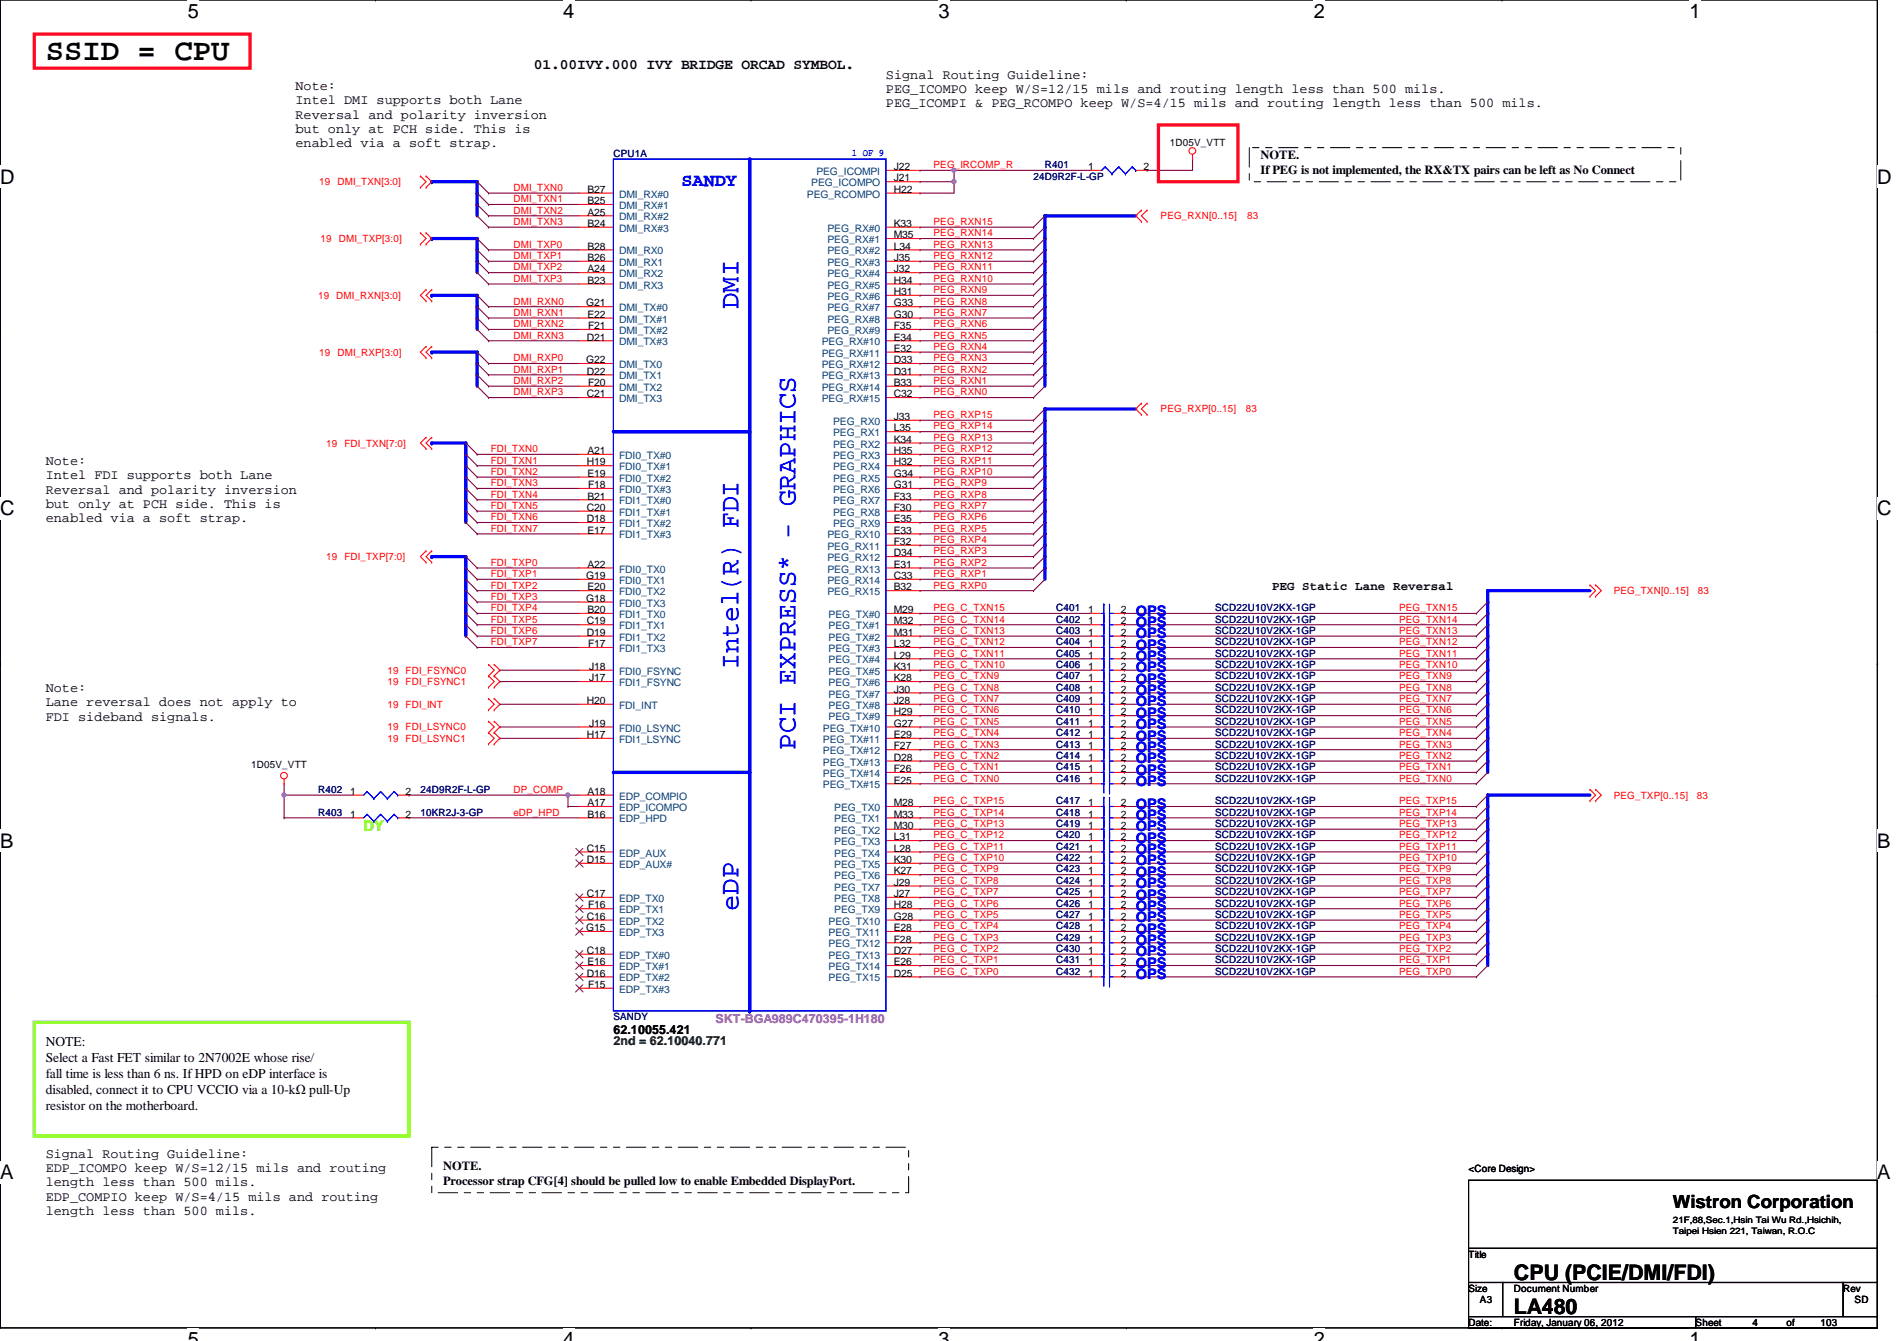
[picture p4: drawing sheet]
<svg xmlns="http://www.w3.org/2000/svg" width="297mm" height="210mm" viewBox="0 0 297 210" stroke-linecap="round" stroke-linejoin="round" font-family="sans-serif">
<defs><g id="words">
<text font-size="4.8" x="7.2" y="9.4">SSID = CPU</text>
<g font-size="4.2" fill="#00f">
<text x="115.7" y="48.3" transform="rotate(-90 115.7 48.3)">DMI</text>
<text x="115.7" y="104.7" transform="rotate(-90 115.7 104.7)">Intel(R) FDI</text>
<text x="124.5" y="117.3" transform="rotate(-90 124.5 117.3)">PCI EXPRESS* - GRAPHICS</text>
<text x="115.7" y="142.6" transform="rotate(-90 115.7 142.6)">eDP</text>
</g>
<g font-size="3.3">
<text x="237.1" y="200.3">CPU (PCIE/DMI/FDI)</text>
<text x="237.1" y="205.7">LA480</text>
</g>
<g font-size="3.1">
<text x="29.4" y="2.8">5</text>
<text x="88.2" y="2.8">4</text>
<text x="147" y="2.8">3</text>
<text x="205.7" y="2.8">2</text>
<text x="264.5" y="2.8">1</text>
<text x="0" y="28.7">D</text>
<text x="294" y="28.7">D</text>
<text x="0" y="80.7">C</text>
<text x="294" y="80.7">C</text>
<text x="0" y="132.7">B</text>
<text x="294" y="132.7">B</text>
<text x="0" y="184.6">A</text>
<text x="294" y="184.6">A</text>
<text x="29.4" y="210.7">5</text>
<text x="88.2" y="210.7">4</text>
<text x="147" y="210.7">3</text>
<text x="205.7" y="210.7">2</text>
<text x="264.5" y="210.7">1</text>
</g>
<text font-size="2.8" fill="#00f" x="106.7" y="29">SANDY</text>
<text font-size="2.8" x="262" y="189.1">Wistron Corporation</text>
<text font-size="2.3" x="83.6" y="10.8">01.00IVY.000 IVY BRIDGE ORCAD SYMBOL.</text>
<g font-size="2.3" fill="#00f">
<text x="177.8" y="99.9">OPS</text>
<text x="177.8" y="98.1">OPS</text>
<text x="177.8" y="96.4">OPS</text>
<text x="177.8" y="101.7">OPS</text>
<text x="177.8" y="105.2">OPS</text>
<text x="177.8" y="103.5">OPS</text>
<text x="177.8" y="107">OPS</text>
<text x="177.8" y="108.8">OPS</text>
<text x="177.8" y="112.4">OPS</text>
<text x="177.8" y="110.6">OPS</text>
<text x="177.8" y="119.5">OPS</text>
<text x="177.8" y="114.1">OPS</text>
<text x="177.8" y="115.9">OPS</text>
<text x="177.8" y="117.7">OPS</text>
<text x="177.8" y="123">OPS</text>
<text x="177.8" y="121.2">OPS</text>
<text x="177.8" y="128.4">OPS</text>
<text x="177.8" y="131.9">OPS</text>
<text x="177.8" y="126.6">OPS</text>
<text x="177.8" y="130.1">OPS</text>
<text x="177.8" y="137.2">OPS</text>
<text x="177.8" y="133.7">OPS</text>
<text x="177.8" y="135.5">OPS</text>
<text x="177.8" y="139">OPS</text>
<text x="177.8" y="142.6">OPS</text>
<text x="177.8" y="140.8">OPS</text>
<text x="177.8" y="149.7">OPS</text>
<text x="177.8" y="147.9">OPS</text>
<text x="177.8" y="144.4">OPS</text>
<text x="177.8" y="146.1">OPS</text>
<text x="177.8" y="151.5">OPS</text>
<text x="177.8" y="153.2">OPS</text>
</g>
<text font-size="2.3" fill="#0f0" x="56.9" y="130.1">DY</text>
<g font-size="2.1">
<text x="46.3" y="14.1">Note:</text>
<text x="46.3" y="16.3">Intel DMI supports both Lane</text>
<text x="138.7" y="12.3">Signal Routing Guideline:</text>
<text x="138.7" y="14.6">PEG_ICOMPO keep W/S=12/15 mils and routing length less than 500 mils.</text>
<text x="138.7" y="16.8">PEG_ICOMPI &amp; PEG_RCOMPO keep W/S=4/15 mils and routing length less than 500 mils.</text>
<text x="46.3" y="18.6">Reversal and polarity inversion</text>
<text x="46.3" y="20.8">but only at PCH side. This is</text>
<text x="46.3" y="23.1">enabled via a soft strap.</text>
<text x="7.2" y="72.8">Note:</text>
<text x="7.2" y="75">Intel FDI supports both Lane</text>
<text x="7.2" y="77.3">Reversal and polarity inversion</text>
<text x="7.2" y="79.5">but only at PCH side. This is</text>
<text x="7.2" y="81.7">enabled via a soft strap.</text>
<text x="7.2" y="108.3">Note:</text>
<text x="7.2" y="110.6">Lane reversal does not apply to</text>
<text x="7.2" y="112.8">FDI sideband signals.</text>
<text x="7.2" y="163.7">NOTE:</text>
<text x="7.2" y="166.2">Select a Fast FET similar to 2N7002E whose rise/</text>
<text x="7.2" y="168.7">fall time is less than 6 ns. If HPD on eDP interface is</text>
<text x="7.2" y="171.2">disabled, connect it to CPU VCCIO via a 10-kΩ pull-Up</text>
<text x="7.2" y="173.7">resistor on the motherboard.</text>
<text x="7.2" y="181.2">Signal Routing Guideline:</text>
<text x="7.2" y="183.5">EDP_ICOMPO keep W/S=12/15 mils and routing</text>
<text x="7.2" y="185.7">length less than 500 mils.</text>
<text x="7.2" y="188">EDP_COMPIO keep W/S=4/15 mils and routing</text>
<text x="7.2" y="190.2">length less than 500 mils.</text>
</g>
<g font-size="1.9">
<text x="197.4" y="24.9">NOTE.</text>
<text x="197.4" y="27.3">If PEG is not implemented, the RX&amp;TX pairs can be left as No Connect</text>
<text x="199.2" y="92.3">PEG Static Lane Reversal</text>
<text x="96.1" y="161.8">62.10055.421</text>
<text x="69.4" y="183.2">NOTE.</text>
<text x="69.4" y="185.5">Processor strap CFG[4] should be pulled low to enable Embedded DisplayPort.</text>
</g>
<text font-size="1.9" fill="#f0f" x="112.1" y="160.1">SKT-BGA989C470395-1H180</text>
<text font-size="1.9" fill="#008000" x="96.1" y="163.6">2nd = 62.10040.771</text>
<g font-size="1.6">
<text x="183.2" y="22.8">1D05V_VTT</text>
<text x="140" y="26.6">J22</text>
<text x="140" y="28.4">J21</text>
<text x="170.4" y="26.6">1</text>
<text x="179.1" y="26.6">2</text>
<text x="92" y="30.2">B27</text>
<text x="92" y="32">B25</text>
<text x="92" y="33.7">A25</text>
<text x="92" y="35.5">B24</text>
<text x="140" y="30.2">H22</text>
<text x="140" y="35.5">K33</text>
<text x="92" y="39.1">B28</text>
<text x="92" y="40.9">B26</text>
<text x="140" y="37.3">M35</text>
<text x="140" y="39.1">L34</text>
<text x="140" y="40.9">J35</text>
<text x="91.8" y="48">G21</text>
<text x="92" y="42.6">A24</text>
<text x="92" y="44.4">B23</text>
<text x="140" y="42.6">J32</text>
<text x="140" y="44.4">H34</text>
<text x="140" y="46.2">H31</text>
<text x="140" y="48">G33</text>
<text x="91.9" y="53.3">D21</text>
<text x="92" y="49.7">E22</text>
<text x="92.1" y="51.5">F21</text>
<text x="140" y="49.7">G30</text>
<text x="140" y="51.5">F35</text>
<text x="140" y="53.3">E34</text>
<text x="91.8" y="56.9">G22</text>
<text x="91.9" y="58.6">D22</text>
<text x="140" y="55.1">E32</text>
<text x="140" y="56.9">D33</text>
<text x="140" y="58.6">D31</text>
<text x="91.9" y="62.2">C21</text>
<text x="92.1" y="60.4">F20</text>
<text x="140" y="60.4">B33</text>
<text x="140" y="62.2">C32</text>
<text x="140" y="65.7">J33</text>
<text x="92" y="71.1">A21</text>
<text x="140" y="67.5">L35</text>
<text x="140" y="69.3">K34</text>
<text x="140" y="71.1">H35</text>
<text x="91.9" y="72.9">H19</text>
<text x="92" y="74.6">E19</text>
<text x="92.1" y="76.4">F18</text>
<text x="140" y="72.9">H32</text>
<text x="140" y="74.6">G34</text>
<text x="140" y="76.4">G31</text>
<text x="91.9" y="80">C20</text>
<text x="91.9" y="81.7">D18</text>
<text x="92" y="78.2">B21</text>
<text x="92" y="83.5">E17</text>
<text x="140" y="78.2">F33</text>
<text x="140" y="80">F30</text>
<text x="140" y="81.7">E35</text>
<text x="140" y="83.5">E33</text>
<text x="92" y="88.9">A22</text>
<text x="140" y="85.3">F32</text>
<text x="140" y="87.1">D34</text>
<text x="140" y="88.9">E31</text>
<text x="91.8" y="90.6">G19</text>
<text x="91.8" y="94.2">G18</text>
<text x="92" y="92.4">E20</text>
<text x="92" y="96">B20</text>
<text x="140" y="90.6">C33</text>
<text x="140" y="92.4">B32</text>
<text x="140" y="96">M29</text>
<text x="170.4" y="96">1</text>
<text x="175.5" y="96">2</text>
<text x="91.9" y="97.7">C19</text>
<text x="91.9" y="99.5">D19</text>
<text x="92.1" y="101.3">F17</text>
<text x="140" y="97.7">M32</text>
<text x="140" y="99.5">M31</text>
<text x="140" y="101.3">L32</text>
<text x="170.4" y="99.5">1</text>
<text x="170.4" y="97.7">1</text>
<text x="170.4" y="101.3">1</text>
<text x="175.5" y="99.5">2</text>
<text x="175.5" y="97.7">2</text>
<text x="175.5" y="101.3">2</text>
<text x="92.2" y="104.9">J18</text>
<text x="92.2" y="106.6">J17</text>
<text x="140" y="103.1">L29</text>
<text x="140" y="104.9">K31</text>
<text x="140" y="106.6">K28</text>
<text x="170.4" y="104.9">1</text>
<text x="170.4" y="103.1">1</text>
<text x="170.4" y="106.6">1</text>
<text x="175.5" y="104.9">2</text>
<text x="175.5" y="103.1">2</text>
<text x="175.5" y="106.6">2</text>
<text x="91.9" y="110.2">H20</text>
<text x="92.2" y="113.7">J19</text>
<text x="140" y="108.4">J30</text>
<text x="140" y="110.2">J28</text>
<text x="140" y="112">H29</text>
<text x="140" y="113.7">G27</text>
<text x="170.4" y="108.4">1</text>
<text x="170.4" y="112">1</text>
<text x="170.4" y="113.7">1</text>
<text x="170.4" y="110.2">1</text>
<text x="175.5" y="108.4">2</text>
<text x="175.5" y="112">2</text>
<text x="175.5" y="113.7">2</text>
<text x="175.5" y="110.2">2</text>
<text x="91.9" y="115.5">H17</text>
<text x="140" y="115.5">E29</text>
<text x="140" y="117.3">F27</text>
<text x="140" y="119.1">D28</text>
<text x="170.4" y="119.1">1</text>
<text x="170.4" y="115.5">1</text>
<text x="170.4" y="117.3">1</text>
<text x="175.5" y="119.1">2</text>
<text x="175.5" y="115.5">2</text>
<text x="175.5" y="117.3">2</text>
<text x="39.3" y="120.2">1D05V_VTT</text>
<text x="54.8" y="124.4">1</text>
<text x="63.5" y="124.4">2</text>
<text x="92" y="124.4">A18</text>
<text x="140" y="120.9">F26</text>
<text x="140" y="122.6">E25</text>
<text x="170.4" y="122.6">1</text>
<text x="170.4" y="120.9">1</text>
<text x="175.5" y="122.6">2</text>
<text x="175.5" y="120.9">2</text>
<text x="54.8" y="128">1</text>
<text x="63.5" y="128">2</text>
<text x="92" y="128">B16</text>
<text x="92" y="126.2">A17</text>
<text x="140" y="126.2">M28</text>
<text x="140" y="128">M33</text>
<text x="140" y="129.8">M30</text>
<text x="140" y="131.5">L31</text>
<text x="170.4" y="128">1</text>
<text x="170.4" y="131.5">1</text>
<text x="170.4" y="126.2">1</text>
<text x="170.4" y="129.8">1</text>
<text x="175.5" y="128">2</text>
<text x="175.5" y="131.5">2</text>
<text x="175.5" y="126.2">2</text>
<text x="175.5" y="129.8">2</text>
<text x="91.9" y="133.3">C15</text>
<text x="91.9" y="135.1">D15</text>
<text x="140" y="133.3">L28</text>
<text x="140" y="135.1">K30</text>
<text x="140" y="136.9">K27</text>
<text x="170.4" y="136.9">1</text>
<text x="170.4" y="133.3">1</text>
<text x="170.4" y="135.1">1</text>
<text x="175.5" y="136.9">2</text>
<text x="175.5" y="133.3">2</text>
<text x="175.5" y="135.1">2</text>
<text x="91.9" y="140.4">C17</text>
<text x="91.9" y="144">C16</text>
<text x="92.1" y="142.2">F16</text>
<text x="140" y="138.6">J29</text>
<text x="140" y="140.4">J27</text>
<text x="140" y="142.2">H28</text>
<text x="140" y="144">G28</text>
<text x="170.4" y="144">1</text>
<text x="170.4" y="138.6">1</text>
<text x="170.4" y="142.2">1</text>
<text x="170.4" y="140.4">1</text>
<text x="175.5" y="144">2</text>
<text x="175.5" y="138.6">2</text>
<text x="175.5" y="142.2">2</text>
<text x="175.5" y="140.4">2</text>
<text x="91.8" y="145.8">G15</text>
<text x="91.9" y="149.3">C18</text>
<text x="140" y="145.8">E28</text>
<text x="140" y="147.5">F28</text>
<text x="140" y="149.3">D27</text>
<text x="170.4" y="149.3">1</text>
<text x="170.4" y="147.5">1</text>
<text x="170.4" y="145.8">1</text>
<text x="175.5" y="149.3">2</text>
<text x="175.5" y="147.5">2</text>
<text x="175.5" y="145.8">2</text>
<text x="91.9" y="152.9">D16</text>
<text x="92" y="151.1">E16</text>
<text x="92.1" y="154.6">F15</text>
<text x="140" y="151.1">E26</text>
<text x="140" y="152.9">D25</text>
<text x="170.4" y="151.1">1</text>
<text x="170.4" y="152.9">1</text>
<text x="175.5" y="151.1">2</text>
<text x="175.5" y="152.9">2</text>
<text x="230" y="183.5">&lt;Core Design&gt;</text>
<text x="230" y="196.8">Title</text>
<text x="230" y="202.2">Size</text>
<text x="231.7" y="204">A3</text>
<text x="237.1" y="202.2">Document Number</text>
<text x="288.6" y="202.2">Rev</text>
<text x="290.4" y="204">SD</text>
<text x="230" y="207.5">Date:</text>
<text x="237.1" y="207.5">Friday, January 06, 2012</text>
<text x="265.5" y="207.5">Sheet</text>
<text x="274.4" y="207.5">4</text>
<text x="279.7" y="207.5">of</text>
<text x="285.1" y="207.5">103</text>
</g>
<g font-size="1.6" fill="#f00">
<text x="50" y="29">19 DMI_TXN[3:0]</text>
<text x="80.4" y="29.9">DMI_TXN0</text>
<text x="146.2" y="26.3">PEG_IRCOMP_R</text>
<text x="80.4" y="31.7">DMI_TXN1</text>
<text x="80.4" y="33.4">DMI_TXN2</text>
<text x="80.4" y="35.2">DMI_TXN3</text>
<text x="146.2" y="35.2">PEG_RXN15</text>
<text x="181.7" y="34.3">PEG_RXN[0..15]</text>
<text x="195.3" y="34.3">83</text>
<text x="50.2" y="37.9">19</text>
<text x="53" y="37.9">DMI_TXP[3:0]</text>
<text x="80.4" y="38.8">DMI_TXP0</text>
<text x="80.4" y="40.6">DMI_TXP1</text>
<text x="146.2" y="37">PEG_RXN14</text>
<text x="146.2" y="38.8">PEG_RXN13</text>
<text x="146.2" y="40.6">PEG_RXN12</text>
<text x="49.8" y="46.8">19 DMI_RXN[3:0]</text>
<text x="80.4" y="42.3">DMI_TXP2</text>
<text x="80.4" y="44.1">DMI_TXP3</text>
<text x="80.4" y="47.7">DMI_RXN0</text>
<text x="146.2" y="42.3">PEG_RXN11</text>
<text x="146.2" y="44.1">PEG_RXN10</text>
<text x="146.2" y="45.9">PEG_RXN9</text>
<text x="146.2" y="47.7">PEG_RXN8</text>
<text x="80.4" y="49.4">DMI_RXN1</text>
<text x="80.4" y="51.2">DMI_RXN2</text>
<text x="80.4" y="53">DMI_RXN3</text>
<text x="146.2" y="53">PEG_RXN5</text>
<text x="146.2" y="49.4">PEG_RXN7</text>
<text x="146.2" y="51.2">PEG_RXN6</text>
<text x="50" y="55.7">19 DMI_RXP[3:0]</text>
<text x="80.4" y="56.6">DMI_RXP0</text>
<text x="80.4" y="58.3">DMI_RXP1</text>
<text x="146.2" y="54.8">PEG_RXN4</text>
<text x="146.2" y="56.6">PEG_RXN3</text>
<text x="146.2" y="58.3">PEG_RXN2</text>
<text x="80.4" y="60.1">DMI_RXP2</text>
<text x="80.4" y="61.9">DMI_RXP3</text>
<text x="146.2" y="60.1">PEG_RXN1</text>
<text x="146.2" y="61.9">PEG_RXN0</text>
<text x="146.2" y="65.4">PEG_RXP15</text>
<text x="181.7" y="64.6">PEG_RXP[0..15]</text>
<text x="195.1" y="64.6">83</text>
<text x="51.1" y="69.9">19</text>
<text x="53.9" y="69.9">FDI_TXN[7:0]</text>
<text x="76.8" y="70.8">FDI_TXN0</text>
<text x="146.2" y="67.2">PEG_RXP14</text>
<text x="146.2" y="69">PEG_RXP13</text>
<text x="146.2" y="70.8">PEG_RXP12</text>
<text x="76.8" y="72.6">FDI_TXN1</text>
<text x="76.8" y="76.1">FDI_TXN3</text>
<text x="76.8" y="77.9">FDI_TXN4</text>
<text x="76.8" y="74.3">FDI_TXN2</text>
<text x="146.2" y="72.6">PEG_RXP11</text>
<text x="146.2" y="74.3">PEG_RXP10</text>
<text x="146.2" y="76.1">PEG_RXP9</text>
<text x="146.2" y="77.9">PEG_RXP8</text>
<text x="76.8" y="79.7">FDI_TXN5</text>
<text x="76.8" y="81.4">FDI_TXN6</text>
<text x="76.8" y="83.2">FDI_TXN7</text>
<text x="146.2" y="83.2">PEG_RXP5</text>
<text x="146.2" y="79.7">PEG_RXP7</text>
<text x="146.2" y="81.4">PEG_RXP6</text>
<text x="51.1" y="87.7">19</text>
<text x="53.9" y="87.7">FDI_TXP[7:0]</text>
<text x="76.8" y="88.6">FDI_TXP0</text>
<text x="146.2" y="85">PEG_RXP4</text>
<text x="146.2" y="86.8">PEG_RXP3</text>
<text x="146.2" y="88.6">PEG_RXP2</text>
<text x="76.8" y="95.7">FDI_TXP4</text>
<text x="76.8" y="90.3">FDI_TXP1</text>
<text x="76.8" y="92.1">FDI_TXP2</text>
<text x="76.8" y="93.9">FDI_TXP3</text>
<text x="146.2" y="95.7">PEG_C_TXN15</text>
<text x="146.2" y="90.3">PEG_RXP1</text>
<text x="146.2" y="92.1">PEG_RXP0</text>
<text x="219.1" y="95.7">PEG_TXN15</text>
<text x="252.7" y="93">PEG_TXN[0..15]</text>
<text x="265.9" y="93">83</text>
<text x="76.8" y="97.5">FDI_TXP5</text>
<text x="76.8" y="99.2">FDI_TXP6</text>
<text x="76.8" y="101">FDI_TXP7</text>
<text x="146.2" y="101">PEG_C_TXN12</text>
<text x="146.2" y="97.5">PEG_C_TXN14</text>
<text x="146.2" y="99.2">PEG_C_TXN13</text>
<text x="219.1" y="101">PEG_TXN12</text>
<text x="219.1" y="99.2">PEG_TXN13</text>
<text x="219.1" y="97.5">PEG_TXN14</text>
<text x="60.7" y="105.5">19 FDI_FSYNC0</text>
<text x="60.7" y="107.2">19 FDI_FSYNC1</text>
<text x="146.2" y="104.6">PEG_C_TXN10</text>
<text x="146.2" y="106.3">PEG_C_TXN9</text>
<text x="146.2" y="102.8">PEG_C_TXN11</text>
<text x="219.1" y="106.3">PEG_TXN9</text>
<text x="219.1" y="104.6">PEG_TXN10</text>
<text x="219.1" y="102.8">PEG_TXN11</text>
<text x="60.7" y="110.8">19 FDI_INT</text>
<text x="146.2" y="113.5">PEG_C_TXN5</text>
<text x="146.2" y="109.9">PEG_C_TXN7</text>
<text x="146.2" y="111.7">PEG_C_TXN6</text>
<text x="146.2" y="108.1">PEG_C_TXN8</text>
<text x="219.1" y="113.5">PEG_TXN5</text>
<text x="219.1" y="111.7">PEG_TXN6</text>
<text x="219.1" y="109.9">PEG_TXN7</text>
<text x="219.1" y="108.1">PEG_TXN8</text>
<text x="60.7" y="114.3">19 FDI_LSYNC0</text>
<text x="60.7" y="116.1">19 FDI_LSYNC1</text>
<text x="146.2" y="117">PEG_C_TXN3</text>
<text x="146.2" y="118.8">PEG_C_TXN2</text>
<text x="146.2" y="115.2">PEG_C_TXN4</text>
<text x="219.1" y="118.8">PEG_TXN2</text>
<text x="219.1" y="117">PEG_TXN3</text>
<text x="219.1" y="115.2">PEG_TXN4</text>
<text x="80.4" y="124.1">DP_COMP</text>
<text x="146.2" y="122.3">PEG_C_TXN0</text>
<text x="146.2" y="120.6">PEG_C_TXN1</text>
<text x="146.2" y="125.9">PEG_C_TXP15</text>
<text x="219.1" y="122.3">PEG_TXN0</text>
<text x="219.1" y="120.6">PEG_TXN1</text>
<text x="219.1" y="125.9">PEG_TXP15</text>
<text x="252.7" y="125">PEG_TXP[0..15]</text>
<text x="265.7" y="125">83</text>
<text x="80.4" y="127.7">eDP_HPD</text>
<text x="146.2" y="131.2">PEG_C_TXP12</text>
<text x="146.2" y="127.7">PEG_C_TXP14</text>
<text x="146.2" y="129.5">PEG_C_TXP13</text>
<text x="219.1" y="127.7">PEG_TXP14</text>
<text x="219.1" y="129.5">PEG_TXP13</text>
<text x="219.1" y="131.2">PEG_TXP12</text>
<text x="146.2" y="134.8">PEG_C_TXP10</text>
<text x="146.2" y="136.6">PEG_C_TXP9</text>
<text x="146.2" y="133">PEG_C_TXP11</text>
<text x="219.1" y="133">PEG_TXP11</text>
<text x="219.1" y="134.8">PEG_TXP10</text>
<text x="219.1" y="136.6">PEG_TXP9</text>
<text x="146.2" y="143.7">PEG_C_TXP5</text>
<text x="146.2" y="140.1">PEG_C_TXP7</text>
<text x="146.2" y="141.9">PEG_C_TXP6</text>
<text x="146.2" y="138.3">PEG_C_TXP8</text>
<text x="219.1" y="138.3">PEG_TXP8</text>
<text x="219.1" y="140.1">PEG_TXP7</text>
<text x="219.1" y="141.9">PEG_TXP6</text>
<text x="219.1" y="143.7">PEG_TXP5</text>
<text x="146.2" y="147.2">PEG_C_TXP3</text>
<text x="146.2" y="149">PEG_C_TXP2</text>
<text x="146.2" y="145.5">PEG_C_TXP4</text>
<text x="219.1" y="145.5">PEG_TXP4</text>
<text x="219.1" y="147.2">PEG_TXP3</text>
<text x="219.1" y="149">PEG_TXP2</text>
<text x="146.2" y="152.6">PEG_C_TXP0</text>
<text x="146.2" y="150.8">PEG_C_TXP1</text>
<text x="219.1" y="150.8">PEG_TXP1</text>
<text x="219.1" y="152.6">PEG_TXP0</text>
</g>
<g font-size="1.6" fill="#000080">
<text x="96.1" y="24.6">CPU1A</text>
<text x="161.8" y="28.1">24D9R2F-L-GP</text>
<text x="163.6" y="26.3">R401</text>
<text x="165.4" y="95.7">C401</text>
<text x="190.3" y="95.7">SCD22U10V2KX-1GP</text>
<text x="165.4" y="99.2">C403</text>
<text x="165.4" y="97.5">C402</text>
<text x="165.4" y="101">C404</text>
<text x="190.3" y="99.2">SCD22U10V2KX-1GP</text>
<text x="190.3" y="97.5">SCD22U10V2KX-1GP</text>
<text x="190.3" y="101">SCD22U10V2KX-1GP</text>
<text x="165.4" y="104.6">C406</text>
<text x="165.4" y="102.8">C405</text>
<text x="165.4" y="106.3">C407</text>
<text x="190.3" y="104.6">SCD22U10V2KX-1GP</text>
<text x="190.3" y="102.8">SCD22U10V2KX-1GP</text>
<text x="190.3" y="106.3">SCD22U10V2KX-1GP</text>
<text x="165.4" y="108.1">C408</text>
<text x="165.4" y="111.7">C410</text>
<text x="165.4" y="113.5">C411</text>
<text x="165.4" y="109.9">C409</text>
<text x="190.3" y="108.1">SCD22U10V2KX-1GP</text>
<text x="190.3" y="111.7">SCD22U10V2KX-1GP</text>
<text x="190.3" y="113.5">SCD22U10V2KX-1GP</text>
<text x="190.3" y="109.9">SCD22U10V2KX-1GP</text>
<text x="165.4" y="118.8">C414</text>
<text x="165.4" y="115.2">C412</text>
<text x="165.4" y="117">C413</text>
<text x="190.3" y="118.8">SCD22U10V2KX-1GP</text>
<text x="190.3" y="115.2">SCD22U10V2KX-1GP</text>
<text x="190.3" y="117">SCD22U10V2KX-1GP</text>
<text x="49.8" y="124.1">R402</text>
<text x="65.8" y="124.1">24D9R2F-L-GP</text>
<text x="165.4" y="122.3">C416</text>
<text x="165.4" y="125.9">C417</text>
<text x="165.4" y="120.6">C415</text>
<text x="190.3" y="122.3">SCD22U10V2KX-1GP</text>
<text x="190.3" y="125.9">SCD22U10V2KX-1GP</text>
<text x="190.3" y="120.6">SCD22U10V2KX-1GP</text>
<text x="49.8" y="127.7">R403</text>
<text x="65.8" y="127.7">10KR2J-3-GP</text>
<text x="165.4" y="127.7">C418</text>
<text x="165.4" y="131.2">C420</text>
<text x="165.4" y="129.5">C419</text>
<text x="190.3" y="127.7">SCD22U10V2KX-1GP</text>
<text x="190.3" y="131.2">SCD22U10V2KX-1GP</text>
<text x="190.3" y="129.5">SCD22U10V2KX-1GP</text>
<text x="165.4" y="136.6">C423</text>
<text x="165.4" y="133">C421</text>
<text x="165.4" y="134.8">C422</text>
<text x="190.3" y="136.6">SCD22U10V2KX-1GP</text>
<text x="190.3" y="133">SCD22U10V2KX-1GP</text>
<text x="190.3" y="134.8">SCD22U10V2KX-1GP</text>
<text x="165.4" y="143.7">C427</text>
<text x="165.4" y="138.3">C424</text>
<text x="165.4" y="141.9">C426</text>
<text x="165.4" y="140.1">C425</text>
<text x="190.3" y="143.7">SCD22U10V2KX-1GP</text>
<text x="190.3" y="138.3">SCD22U10V2KX-1GP</text>
<text x="190.3" y="141.9">SCD22U10V2KX-1GP</text>
<text x="190.3" y="140.1">SCD22U10V2KX-1GP</text>
<text x="165.4" y="149">C430</text>
<text x="165.4" y="147.2">C429</text>
<text x="165.4" y="145.5">C428</text>
<text x="190.3" y="149">SCD22U10V2KX-1GP</text>
<text x="190.3" y="147.2">SCD22U10V2KX-1GP</text>
<text x="190.3" y="145.5">SCD22U10V2KX-1GP</text>
<text x="165.4" y="150.8">C431</text>
<text x="165.4" y="152.6">C432</text>
<text x="190.3" y="150.8">SCD22U10V2KX-1GP</text>
<text x="190.3" y="152.6">SCD22U10V2KX-1GP</text>
<text x="96.1" y="159.7">SANDY</text>
</g>
<g font-size="1.6" fill="#004080">
<text x="127" y="29.2">PEG_ICOMPO</text>
<text x="127.8" y="27.4">PEG_ICOMPI</text>
<text x="96.9" y="30.9">DMI_RX#0</text>
<text x="96.9" y="32.7">DMI_RX#1</text>
<text x="96.9" y="34.5">DMI_RX#2</text>
<text x="126.4" y="30.9">PEG_RCOMPO</text>
<text x="96.9" y="36.3">DMI_RX#3</text>
<text x="96.9" y="39.8">DMI_RX0</text>
<text x="96.9" y="41.6">DMI_RX1</text>
<text x="129.6" y="36.3">PEG_RX#0</text>
<text x="129.6" y="38.1">PEG_RX#1</text>
<text x="129.6" y="39.8">PEG_RX#2</text>
<text x="129.6" y="41.6">PEG_RX#3</text>
<text x="96.9" y="43.4">DMI_RX2</text>
<text x="96.9" y="45.2">DMI_RX3</text>
<text x="129.6" y="43.4">PEG_RX#4</text>
<text x="129.6" y="45.2">PEG_RX#5</text>
<text x="129.6" y="46.9">PEG_RX#6</text>
<text x="96.9" y="48.7">DMI_TX#0</text>
<text x="96.9" y="50.5">DMI_TX#1</text>
<text x="96.9" y="52.3">DMI_TX#2</text>
<text x="129.6" y="48.7">PEG_RX#7</text>
<text x="129.6" y="50.5">PEG_RX#8</text>
<text x="129.6" y="52.3">PEG_RX#9</text>
<text x="96.9" y="54.1">DMI_TX#3</text>
<text x="96.9" y="57.6">DMI_TX0</text>
<text x="96.9" y="59.4">DMI_TX1</text>
<text x="128.7" y="54.1">PEG_RX#10</text>
<text x="128.7" y="55.8">PEG_RX#11</text>
<text x="128.7" y="57.6">PEG_RX#12</text>
<text x="128.7" y="59.4">PEG_RX#13</text>
<text x="96.9" y="62.9">DMI_TX3</text>
<text x="96.9" y="61.2">DMI_TX2</text>
<text x="128.7" y="61.2">PEG_RX#14</text>
<text x="128.7" y="62.9">PEG_RX#15</text>
<text x="96.9" y="71.8">FDI0_TX#0</text>
<text x="130.5" y="66.5">PEG_RX0</text>
<text x="130.5" y="68.3">PEG_RX1</text>
<text x="130.5" y="70.1">PEG_RX2</text>
<text x="130.5" y="71.8">PEG_RX3</text>
<text x="96.9" y="73.6">FDI0_TX#1</text>
<text x="96.9" y="75.4">FDI0_TX#2</text>
<text x="96.9" y="77.2">FDI0_TX#3</text>
<text x="130.5" y="73.6">PEG_RX4</text>
<text x="130.5" y="75.4">PEG_RX5</text>
<text x="130.5" y="77.2">PEG_RX6</text>
<text x="96.9" y="79">FDI1_TX#0</text>
<text x="96.9" y="80.7">FDI1_TX#1</text>
<text x="96.9" y="82.5">FDI1_TX#2</text>
<text x="130.5" y="79">PEG_RX7</text>
<text x="130.5" y="80.7">PEG_RX8</text>
<text x="130.5" y="82.5">PEG_RX9</text>
<text x="96.9" y="84.3">FDI1_TX#3</text>
<text x="96.9" y="89.6">FDI0_TX0</text>
<text x="129.6" y="84.3">PEG_RX10</text>
<text x="129.6" y="86.1">PEG_RX11</text>
<text x="129.6" y="87.8">PEG_RX12</text>
<text x="129.6" y="89.6">PEG_RX13</text>
<text x="96.9" y="91.4">FDI0_TX1</text>
<text x="96.9" y="93.2">FDI0_TX2</text>
<text x="96.9" y="95">FDI0_TX3</text>
<text x="129.6" y="91.4">PEG_RX14</text>
<text x="129.6" y="93.2">PEG_RX15</text>
<text x="96.9" y="96.7">FDI1_TX0</text>
<text x="96.9" y="98.5">FDI1_TX1</text>
<text x="96.9" y="100.3">FDI1_TX2</text>
<text x="129.7" y="96.7">PEG_TX#0</text>
<text x="129.7" y="98.5">PEG_TX#1</text>
<text x="129.7" y="100.3">PEG_TX#2</text>
<text x="96.9" y="102.1">FDI1_TX3</text>
<text x="96.9" y="105.6">FDI0_FSYNC</text>
<text x="96.9" y="107.4">FDI1_FSYNC</text>
<text x="129.7" y="102.1">PEG_TX#3</text>
<text x="129.7" y="103.8">PEG_TX#4</text>
<text x="129.7" y="105.6">PEG_TX#5</text>
<text x="129.7" y="107.4">PEG_TX#6</text>
<text x="96.9" y="111">FDI_INT</text>
<text x="129.7" y="109.2">PEG_TX#7</text>
<text x="129.7" y="111">PEG_TX#8</text>
<text x="129.7" y="112.7">PEG_TX#9</text>
<text x="96.9" y="114.5">FDI0_LSYNC</text>
<text x="96.9" y="116.3">FDI1_LSYNC</text>
<text x="128.9" y="114.5">PEG_TX#10</text>
<text x="128.9" y="116.3">PEG_TX#11</text>
<text x="128.9" y="118.1">PEG_TX#12</text>
<text x="128.9" y="119.8">PEG_TX#13</text>
<text x="96.9" y="125.2">EDP_COMPIO</text>
<text x="128.9" y="121.6">PEG_TX#14</text>
<text x="128.9" y="123.4">PEG_TX#15</text>
<text x="96.9" y="128.7">EDP_HPD</text>
<text x="96.9" y="127">EDP_ICOMPO</text>
<text x="130.6" y="127">PEG_TX0</text>
<text x="130.6" y="128.7">PEG_TX1</text>
<text x="130.6" y="130.5">PEG_TX2</text>
<text x="96.9" y="134.1">EDP_AUX</text>
<text x="96.9" y="135.8">EDP_AUX#</text>
<text x="130.6" y="132.3">PEG_TX3</text>
<text x="130.6" y="134.1">PEG_TX4</text>
<text x="130.6" y="135.8">PEG_TX5</text>
<text x="130.6" y="137.6">PEG_TX6</text>
<text x="96.9" y="141.2">EDP_TX0</text>
<text x="96.9" y="143">EDP_TX1</text>
<text x="130.6" y="139.4">PEG_TX7</text>
<text x="130.6" y="141.2">PEG_TX8</text>
<text x="130.6" y="143">PEG_TX9</text>
<text x="96.9" y="144.7">EDP_TX2</text>
<text x="96.9" y="146.5">EDP_TX3</text>
<text x="129.7" y="144.7">PEG_TX10</text>
<text x="129.7" y="146.5">PEG_TX11</text>
<text x="129.7" y="148.3">PEG_TX12</text>
<text x="96.9" y="150.1">EDP_TX#0</text>
<text x="96.9" y="151.8">EDP_TX#1</text>
<text x="96.9" y="153.6">EDP_TX#2</text>
<text x="96.9" y="155.4">EDP_TX#3</text>
<text x="129.7" y="150.1">PEG_TX13</text>
<text x="129.7" y="151.8">PEG_TX14</text>
<text x="129.7" y="153.6">PEG_TX15</text>
</g>
<text font-size="1.6" fill="#00f" x="133.4" y="24.3">1 OF 9</text>
<g font-size="1.4">
<text x="262" y="191.4">21F,88,Sec.1,Hsin Tai Wu Rd.,Hsichih,</text>
<text x="262" y="193.2">Taipei Hsien 221, Taiwan, R.O.C</text>
</g>
</g></defs>
<path d="M0 0h294v207.9h-294z" fill="none" stroke="#000" stroke-width=".17"/>
<g fill="#fff">
<path d="M29.4 0h1.8v3.5h-1.8z"/>
<path d="M29.4 207.9h1.8v2h-1.8z"/>
</g>
<path d="M58.8 0h.1M58.8 207.9h.1" fill="none" stroke="#000" stroke-width=".17"/>
<g fill="#fff">
<path d="M88.2 0h1.7v3.5h-1.7z"/>
<path d="M88.2 207.9h1.7v2h-1.7z"/>
</g>
<path d="M117.6 0h.1M117.6 207.9h.1" fill="none" stroke="#000" stroke-width=".17"/>
<g fill="#fff">
<path d="M147 0h1.7v3.5h-1.7z"/>
<path d="M147 207.9h1.7v2h-1.7z"/>
</g>
<path d="M176.4 0h.1M176.4 207.9h.1" fill="none" stroke="#000" stroke-width=".17"/>
<g fill="#fff">
<path d="M205.7 0h1.8v3.5h-1.8z"/>
<path d="M205.7 207.9h1.8v2h-1.8z"/>
</g>
<path d="M235.2 0h.1M235.2 207.9h.1" fill="none" stroke="#000" stroke-width=".17"/>
<g fill="#fff">
<path d="M264.5 0h1.8v3.5h-1.8z"/>
<path d="M264.5 207.9h1.8v2h-1.8z"/>
<path d="M0 26h2.3v3.4h-2.3z"/>
<path d="M294 26h2.2v3.4h-2.2z"/>
<path d="M0 77.9h2.3v3.5h-2.3z"/>
<path d="M294 77.9h2.2v3.5h-2.2z"/>
</g>
<path d="M0 51.9h.1M294 51.9h.1" fill="none" stroke="#000" stroke-width=".17"/>
<g fill="#fff">
<path d="M0 129.9h2.1v3.4h-2.1z"/>
<path d="M294 129.9h2v3.4h-2z"/>
</g>
<path d="M0 103.9h.1M294 103.9h.1" fill="none" stroke="#000" stroke-width=".17"/>
<path d="M0 103.9h.1M294 103.9h.1" fill="none" stroke="#000" stroke-width=".16"/>
<g fill="#fff">
<path d="M0 181.8h2.1v3.5h-2.1z"/>
<path d="M294 181.8h2v3.5h-2z"/>
</g>
<path d="M0 155.9h.1M294 155.9h.1" fill="none" stroke="#000" stroke-width=".17"/>
<path d="M233 124.5h16" fill="none" stroke="#00f" stroke-width=".51"/>
<circle cx="233" cy="124.5" r=".25" fill="#00f"/>
<path d="M233 92.5h16" fill="none" stroke="#00f" stroke-width=".51"/>
<circle cx="233" cy="92.5" r=".25" fill="#00f"/>
<g fill="none" stroke="#800040" stroke-width=".17">
<path d="M144.1 26.7h.1M144.1 26.7h5.3M149.4 28.4h.1M149.4 28.4v1.8M144.1 96h.1M144.1 97.8h.1M144.1 99.6h.1M144.1 96h26.6M144.1 97.8h26.6M144.1 99.6h26.6M144.1 117.3h.1M144.1 104.9h.1"/>
<path d="M144.1 113.8h.1M144.1 101.3h.1M144.1 110.2h.1M144.1 119.1h.1M144.1 106.7h.1M144.1 115.6h.1M144.1 103.1h.1M144.1 112h.1M144.1 108.5h.1M144.1 117.3h26.6M144.1 104.9h26.6M144.1 113.8h26.6"/>
<path d="M144.1 101.3h26.6M144.1 110.2h26.6M144.1 119.1h26.6M144.1 106.7h26.6M144.1 115.6h26.6M144.1 103.1h26.6M144.1 112h26.6M144.1 108.5h26.6M144.1 122.7h.1M144.1 120.9h.1M144.1 122.7h26.6M144.1 120.9h26.6"/>
</g>
<circle cx="149.4" cy="28.4" r=".32" fill="#f0f"/>
<circle cx="149.4" cy="28.4" r=".32" fill="none" stroke="#f0f" stroke-width=".17"/>
<g fill="none" stroke="#800040" stroke-width=".17">
<path d="M144.1 28.4h.1M144.1 30.2h.1M144.1 28.4h5.3M144.1 30.2h5.3M144.1 53.3h.1M144.1 55.1h.1M144.1 56.9h.1M144.1 58.7h.1M144.1 53.3h17.7M144.1 55.1h17.7M144.1 56.9h17.7M144.1 58.7h17.7"/>
<path d="M144.1 60.5h.1M144.1 60.5h17.7M144.1 83.6h.1M144.1 85.3h.1M144.1 87.1h.1M144.1 88.9h.1M144.1 90.7h.1M144.1 83.6h17.7M144.1 85.3h17.7M144.1 87.1h17.7M144.1 88.9h17.7M144.1 90.7h17.7"/>
</g>
<path d="M163.6 33.8h14.2" fill="none" stroke="#00f" stroke-width=".51"/>
<circle cx="163.6" cy="33.8" r=".25" fill="#00f"/>
<g fill="none" stroke="#800040" stroke-width=".17">
<path d="M144.1 37.3h.1M144.1 39.1h.1M144.1 37.3h17.7M144.1 39.1h17.7M144.1 40.9h.1M144.1 42.7h.1M144.1 44.4h.1M144.1 46.2h.1M144.1 48h.1M144.1 40.9h17.7M144.1 42.7h17.7M144.1 44.4h17.7"/>
<path d="M144.1 46.2h17.7M144.1 48h17.7M144.1 67.6h.1M144.1 69.3h.1M144.1 71.1h.1M144.1 72.9h.1M144.1 74.7h.1M144.1 76.5h.1M144.1 78.2h.1M144.1 67.6h17.7M144.1 69.3h17.7M144.1 71.1h17.7"/>
<path d="M144.1 72.9h17.7M144.1 74.7h17.7M144.1 76.5h17.7M144.1 78.2h17.7M144.1 80h.1M144.1 80h17.7"/>
</g>
<path d="M163.6 64h14.2" fill="none" stroke="#00f" stroke-width=".51"/>
<circle cx="163.6" cy="64" r=".25" fill="#00f"/>
<path d="M149.4 26.7h.1M149.4 26.7h21.3M144.1 49.8h.1M144.1 51.6h.1M144.1 49.8h17.7M144.1 51.6h17.7M144.1 81.8h.1M144.1 81.8h17.7" fill="none" stroke="#800040" stroke-width=".17"/>
<circle cx="149.4" cy="26.6" r=".32" fill="#f0f"/>
<circle cx="149.4" cy="26.6" r=".32" fill="none" stroke="#f0f" stroke-width=".17"/>
<g fill="none" stroke="#800040" stroke-width=".17">
<path d="M176.1 99.6h.1M176.1 97.8h.1M176.1 96h.1M176.1 99.6h55.1M176.1 97.8h55.1M176.1 96h55.1M176.1 119.1h.1M176.1 117.3h.1M176.1 115.6h.1M176.1 113.8h.1M176.1 112h.1M176.1 110.2h.1"/>
<path d="M176.1 108.5h.1M176.1 106.7h.1M176.1 104.9h.1M176.1 103.1h.1M176.1 101.3h.1M176.1 119.1h55.1M176.1 117.3h55.1M176.1 115.6h55.1M176.1 113.8h55.1M176.1 112h55.1M176.1 110.2h55.1M176.1 108.5h55.1"/>
<path d="M176.1 106.7h55.1M176.1 104.9h55.1M176.1 103.1h55.1M176.1 101.3h55.1M144.1 126.2h.1M144.1 135.1h.1M144.1 131.6h.1M144.1 128h.1M144.1 136.9h.1M144.1 133.3h.1M144.1 129.8h.1M144.1 138.7h.1"/>
<path d="M144.1 126.2h26.6M144.1 135.1h26.6M144.1 131.6h26.6M144.1 128h26.6M144.1 136.9h26.6M144.1 133.3h26.6M144.1 129.8h26.6M144.1 138.7h26.6M176.1 122.7h.1M176.1 120.9h.1M176.1 126.2h.1M176.1 128h.1"/>
<path d="M176.1 129.8h.1M176.1 131.6h.1M176.1 133.3h.1M176.1 135.1h.1M176.1 136.9h.1M176.1 138.7h.1M176.1 126.2h55.1M176.1 135.1h55.1M176.1 131.6h55.1M176.1 128h55.1M176.1 136.9h55.1M176.1 133.3h55.1"/>
<path d="M176.1 129.8h55.1M176.1 138.7h55.1M176.1 122.7h55.1M176.1 120.9h55.1M144.1 147.6h.1M144.1 144h.1M144.1 152.9h.1M144.1 140.5h.1M144.1 149.4h.1M144.1 145.8h.1M144.1 142.2h.1M144.1 151.1h.1"/>
<path d="M144.1 147.6h26.6M144.1 144h26.6M144.1 152.9h26.6M144.1 140.5h26.6M144.1 149.4h26.6M144.1 145.8h26.6M144.1 142.2h26.6M144.1 151.1h26.6M176.1 140.5h.1M176.1 142.2h.1M176.1 144h.1M176.1 145.8h.1"/>
<path d="M176.1 147.6h.1M176.1 149.4h.1M176.1 151.1h.1M176.1 152.9h.1M176.1 147.6h55.1M176.1 144h55.1M176.1 152.9h55.1M176.1 140.5h55.1M176.1 149.4h55.1M176.1 145.8h55.1M176.1 142.2h55.1M176.1 151.1h55.1"/>
</g>
<path d="M233 149.4v1.7" fill="none" stroke="#00f" stroke-width=".51"/>
<circle cx="233" cy="149.4" r=".25" fill="#00f"/>
<path d="M163.6 88.9v1.8" fill="none" stroke="#00f" stroke-width=".51"/>
<circle cx="163.6" cy="88.9" r=".25" fill="#00f"/>
<path d="M149.4 26.7h.1M149.4 26.7v1.7M179.6 26.7h.1M186.7 24.9h.1M186.7 24.9v1.8h-7.1M88.9 124.5h.1M88.9 124.5h1.8" fill="none" stroke="#800040" stroke-width=".17"/>
<circle cx="88.9" cy="124.4" r=".32" fill="#f0f"/>
<circle cx="88.9" cy="124.4" r=".32" fill="none" stroke="#f0f" stroke-width=".17"/>
<path d="M74.7 96h.1M74.7 97.8h.1M74.7 96h16M74.7 97.8h16M44.5 124.5h.1M44.5 124.5h10.7M64 124.5h.1M64 124.5h24.9M88.9 126.2h.1M88.9 124.5h.1M88.9 126.2h1.8M88.9 124.5v1.7" fill="none" stroke="#800040" stroke-width=".17"/>
<path d="M67.6 28.4h7.1" fill="none" stroke="#00f" stroke-width=".51"/>
<circle cx="67.6" cy="28.4" r=".25" fill="#00f"/>
<path d="M67.6 37.3h7.1" fill="none" stroke="#00f" stroke-width=".51"/>
<circle cx="67.6" cy="37.3" r=".25" fill="#00f"/>
<path d="M67.6 46.2h7.1" fill="none" stroke="#00f" stroke-width=".51"/>
<circle cx="67.6" cy="46.2" r=".25" fill="#00f"/>
<path d="M67.6 55.1h7.1" fill="none" stroke="#00f" stroke-width=".51"/>
<circle cx="67.6" cy="55.1" r=".25" fill="#00f"/>
<g fill="none" stroke="#800040" stroke-width=".17">
<path d="M76.5 30.2h.1M76.5 32h.1M76.5 33.8h.1M76.5 35.6h.1M76.5 39.1h.1M76.5 30.2h14.2M76.5 32h14.2M76.5 33.8h14.2M76.5 35.6h14.2M76.5 39.1h14.2M76.5 40.9h.1M76.5 42.7h.1"/>
<path d="M76.5 44.4h.1M76.5 48h.1M76.5 49.8h.1M76.5 51.6h.1M76.5 53.3h.1M76.5 56.9h.1M76.5 58.7h.1M76.5 40.9h14.2M76.5 42.7h14.2M76.5 44.4h14.2M76.5 48h14.2M76.5 49.8h14.2"/>
<path d="M76.5 51.6h14.2M76.5 53.3h14.2M76.5 56.9h14.2M76.5 58.7h14.2M76.5 60.5h.1M76.5 62.2h.1M76.5 60.5h14.2M76.5 62.2h14.2M74.7 99.6h.1M74.7 99.6h16"/>
</g>
<path d="M67.6 69.3h5.3" fill="none" stroke="#00f" stroke-width=".51"/>
<circle cx="67.6" cy="69.3" r=".25" fill="#00f"/>
<g fill="none" stroke="#800040" stroke-width=".17">
<path d="M74.7 71.1h.1M74.7 72.9h.1M74.7 76.5h.1M74.7 78.2h.1M74.7 74.7h.1M74.7 71.1h16M74.7 72.9h16M74.7 76.5h16M74.7 78.2h16M74.7 74.7h16M74.7 80h.1M74.7 81.8h.1"/>
<path d="M74.7 83.6h.1M74.7 88.9h.1M74.7 80h16M74.7 81.8h16M74.7 83.6h16M74.7 88.9h16M74.7 101.3h.1M74.7 101.3h16"/>
</g>
<path d="M67.6 87.1h5.3" fill="none" stroke="#00f" stroke-width=".51"/>
<circle cx="67.6" cy="87.1" r=".25" fill="#00f"/>
<g fill="none" stroke="#800040" stroke-width=".17">
<path d="M74.7 90.7h.1M74.7 92.5h.1M74.7 94.2h.1M74.7 90.7h16M74.7 92.5h16M74.7 94.2h16M78.3 104.9h.1M78.3 106.7h.1M78.3 110.2h.1M78.3 113.8h.1M78.3 115.6h.1M78.3 104.9h12.4"/>
<path d="M78.3 106.7h12.4M78.3 110.2h12.4M78.3 113.8h12.4M78.3 115.6h12.4"/>
</g>
<path d="M233 119.1v1.8" fill="none" stroke="#00f" stroke-width=".51"/>
<circle cx="233" cy="119.1" r=".25" fill="#00f"/>
<path d="M163.6 58.7v1.8" fill="none" stroke="#00f" stroke-width=".51"/>
<circle cx="163.6" cy="58.7" r=".25" fill="#00f"/>
<path d="M72.9 80v1.8" fill="none" stroke="#00f" stroke-width=".51"/>
<circle cx="72.9" cy="80" r=".25" fill="#00f"/>
<path d="M72.9 97.8v1.8" fill="none" stroke="#00f" stroke-width=".51"/>
<circle cx="72.9" cy="97.8" r=".25" fill="#00f"/>
<path d="M74.7 32v1.8" fill="none" stroke="#00f" stroke-width=".51"/>
<circle cx="74.7" cy="32" r=".25" fill="#00f"/>
<path d="M74.7 40.9v1.8" fill="none" stroke="#00f" stroke-width=".51"/>
<circle cx="74.7" cy="40.9" r=".25" fill="#00f"/>
<path d="M74.7 49.8v1.8" fill="none" stroke="#00f" stroke-width=".51"/>
<circle cx="74.7" cy="49.8" r=".25" fill="#00f"/>
<path d="M74.7 58.7v1.8" fill="none" stroke="#00f" stroke-width=".51"/>
<circle cx="74.7" cy="58.7" r=".25" fill="#00f"/>
<path d="M233 92.5v1.7" fill="none" stroke="#00f" stroke-width=".51"/>
<circle cx="233" cy="92.5" r=".25" fill="#00f"/>
<path d="M233 104.9v1.8" fill="none" stroke="#00f" stroke-width=".51"/>
<circle cx="233" cy="104.9" r=".25" fill="#00f"/>
<path d="M233 96v1.8" fill="none" stroke="#00f" stroke-width=".51"/>
<circle cx="233" cy="96" r=".25" fill="#00f"/>
<path d="M233 94.2v1.8" fill="none" stroke="#00f" stroke-width=".51"/>
<circle cx="233" cy="94.2" r=".25" fill="#00f"/>
<path d="M233 99.6v1.7" fill="none" stroke="#00f" stroke-width=".51"/>
<circle cx="233" cy="99.6" r=".25" fill="#00f"/>
<path d="M233 97.8v1.8" fill="none" stroke="#00f" stroke-width=".51"/>
<circle cx="233" cy="97.8" r=".25" fill="#00f"/>
<path d="M233 103.1v1.8" fill="none" stroke="#00f" stroke-width=".51"/>
<circle cx="233" cy="103.1" r=".25" fill="#00f"/>
<path d="M233 101.3v1.8" fill="none" stroke="#00f" stroke-width=".51"/>
<circle cx="233" cy="101.3" r=".25" fill="#00f"/>
<path d="M233 113.8v1.8" fill="none" stroke="#00f" stroke-width=".51"/>
<circle cx="233" cy="113.8" r=".25" fill="#00f"/>
<path d="M233 108.5v1.7" fill="none" stroke="#00f" stroke-width=".51"/>
<circle cx="233" cy="108.5" r=".25" fill="#00f"/>
<path d="M233 106.7v1.8" fill="none" stroke="#00f" stroke-width=".51"/>
<circle cx="233" cy="106.7" r=".25" fill="#00f"/>
<path d="M233 112v1.8" fill="none" stroke="#00f" stroke-width=".51"/>
<circle cx="233" cy="112" r=".25" fill="#00f"/>
<path d="M233 110.2v1.8" fill="none" stroke="#00f" stroke-width=".51"/>
<circle cx="233" cy="110.2" r=".25" fill="#00f"/>
<path d="M233 117.3v1.8" fill="none" stroke="#00f" stroke-width=".51"/>
<circle cx="233" cy="117.3" r=".25" fill="#00f"/>
<path d="M233 115.6v1.7" fill="none" stroke="#00f" stroke-width=".51"/>
<circle cx="233" cy="115.6" r=".25" fill="#00f"/>
<path d="M233 126.2v1.8" fill="none" stroke="#00f" stroke-width=".51"/>
<circle cx="233" cy="126.2" r=".25" fill="#00f"/>
<path d="M233 124.5v1.7" fill="none" stroke="#00f" stroke-width=".51"/>
<circle cx="233" cy="124.5" r=".25" fill="#00f"/>
<path d="M233 129.8v1.8" fill="none" stroke="#00f" stroke-width=".51"/>
<circle cx="233" cy="129.8" r=".25" fill="#00f"/>
<path d="M233 128v1.8" fill="none" stroke="#00f" stroke-width=".51"/>
<circle cx="233" cy="128" r=".25" fill="#00f"/>
<path d="M233 144v1.8" fill="none" stroke="#00f" stroke-width=".51"/>
<circle cx="233" cy="144" r=".25" fill="#00f"/>
<path d="M233 135.1v1.8" fill="none" stroke="#00f" stroke-width=".51"/>
<circle cx="233" cy="135.1" r=".25" fill="#00f"/>
<path d="M233 133.3v1.8" fill="none" stroke="#00f" stroke-width=".51"/>
<circle cx="233" cy="133.3" r=".25" fill="#00f"/>
<path d="M233 131.6v1.7" fill="none" stroke="#00f" stroke-width=".51"/>
<circle cx="233" cy="131.6" r=".25" fill="#00f"/>
<path d="M233 138.7v1.8" fill="none" stroke="#00f" stroke-width=".51"/>
<circle cx="233" cy="138.7" r=".25" fill="#00f"/>
<path d="M233 136.9v1.8" fill="none" stroke="#00f" stroke-width=".51"/>
<circle cx="233" cy="136.9" r=".25" fill="#00f"/>
<path d="M233 142.2v1.8" fill="none" stroke="#00f" stroke-width=".51"/>
<circle cx="233" cy="142.2" r=".25" fill="#00f"/>
<path d="M233 140.5v1.7" fill="none" stroke="#00f" stroke-width=".51"/>
<circle cx="233" cy="140.5" r=".25" fill="#00f"/>
<path d="M233 147.6v1.8" fill="none" stroke="#00f" stroke-width=".51"/>
<circle cx="233" cy="147.6" r=".25" fill="#00f"/>
<path d="M233 145.8v1.8" fill="none" stroke="#00f" stroke-width=".51"/>
<circle cx="233" cy="145.8" r=".25" fill="#00f"/>
<path d="M163.6 35.6v1.7" fill="none" stroke="#00f" stroke-width=".51"/>
<circle cx="163.6" cy="35.6" r=".25" fill="#00f"/>
<path d="M163.6 33.8v1.8" fill="none" stroke="#00f" stroke-width=".51"/>
<circle cx="163.6" cy="33.8" r=".25" fill="#00f"/>
<path d="M163.6 39.1v1.8" fill="none" stroke="#00f" stroke-width=".51"/>
<circle cx="163.6" cy="39.1" r=".25" fill="#00f"/>
<path d="M163.6 37.3v1.8" fill="none" stroke="#00f" stroke-width=".51"/>
<circle cx="163.6" cy="37.3" r=".25" fill="#00f"/>
<path d="M163.6 53.3v1.8" fill="none" stroke="#00f" stroke-width=".51"/>
<circle cx="163.6" cy="53.3" r=".25" fill="#00f"/>
<path d="M163.6 44.4v1.8" fill="none" stroke="#00f" stroke-width=".51"/>
<circle cx="163.6" cy="44.4" r=".25" fill="#00f"/>
<path d="M163.6 42.7v1.7" fill="none" stroke="#00f" stroke-width=".51"/>
<circle cx="163.6" cy="42.7" r=".25" fill="#00f"/>
<path d="M163.6 40.9v1.8" fill="none" stroke="#00f" stroke-width=".51"/>
<circle cx="163.6" cy="40.9" r=".25" fill="#00f"/>
<path d="M163.6 48v1.8" fill="none" stroke="#00f" stroke-width=".51"/>
<circle cx="163.6" cy="48" r=".25" fill="#00f"/>
<path d="M163.6 46.2v1.8" fill="none" stroke="#00f" stroke-width=".51"/>
<circle cx="163.6" cy="46.2" r=".25" fill="#00f"/>
<path d="M163.6 51.6v1.7" fill="none" stroke="#00f" stroke-width=".51"/>
<circle cx="163.6" cy="51.6" r=".25" fill="#00f"/>
<path d="M163.6 49.8v1.8" fill="none" stroke="#00f" stroke-width=".51"/>
<circle cx="163.6" cy="49.8" r=".25" fill="#00f"/>
<path d="M163.6 56.9v1.8" fill="none" stroke="#00f" stroke-width=".51"/>
<circle cx="163.6" cy="56.9" r=".25" fill="#00f"/>
<path d="M163.6 55.1v1.8" fill="none" stroke="#00f" stroke-width=".51"/>
<circle cx="163.6" cy="55.1" r=".25" fill="#00f"/>
<path d="M163.6 65.8v1.8" fill="none" stroke="#00f" stroke-width=".51"/>
<circle cx="163.6" cy="65.8" r=".25" fill="#00f"/>
<path d="M163.6 64v1.8" fill="none" stroke="#00f" stroke-width=".51"/>
<circle cx="163.6" cy="64" r=".25" fill="#00f"/>
<path d="M163.6 74.7v1.8" fill="none" stroke="#00f" stroke-width=".51"/>
<circle cx="163.6" cy="74.7" r=".25" fill="#00f"/>
<path d="M163.6 69.3v1.8" fill="none" stroke="#00f" stroke-width=".51"/>
<circle cx="163.6" cy="69.3" r=".25" fill="#00f"/>
<path d="M163.6 67.6v1.7" fill="none" stroke="#00f" stroke-width=".51"/>
<circle cx="163.6" cy="67.6" r=".25" fill="#00f"/>
<path d="M163.6 72.9v1.8" fill="none" stroke="#00f" stroke-width=".51"/>
<circle cx="163.6" cy="72.9" r=".25" fill="#00f"/>
<path d="M163.6 71.1v1.8" fill="none" stroke="#00f" stroke-width=".51"/>
<circle cx="163.6" cy="71.1" r=".25" fill="#00f"/>
<path d="M163.6 78.2v1.8" fill="none" stroke="#00f" stroke-width=".51"/>
<circle cx="163.6" cy="78.2" r=".25" fill="#00f"/>
<path d="M163.6 76.5v1.7" fill="none" stroke="#00f" stroke-width=".51"/>
<circle cx="163.6" cy="76.5" r=".25" fill="#00f"/>
<path d="M163.6 83.6v1.7" fill="none" stroke="#00f" stroke-width=".51"/>
<circle cx="163.6" cy="83.6" r=".25" fill="#00f"/>
<path d="M163.6 81.8v1.8" fill="none" stroke="#00f" stroke-width=".51"/>
<circle cx="163.6" cy="81.8" r=".25" fill="#00f"/>
<path d="M163.6 80v1.8" fill="none" stroke="#00f" stroke-width=".51"/>
<circle cx="163.6" cy="80" r=".25" fill="#00f"/>
<path d="M163.6 87.1v1.8" fill="none" stroke="#00f" stroke-width=".51"/>
<circle cx="163.6" cy="87.1" r=".25" fill="#00f"/>
<path d="M163.6 85.3v1.8" fill="none" stroke="#00f" stroke-width=".51"/>
<circle cx="163.6" cy="85.3" r=".25" fill="#00f"/>
<path d="M72.9 74.7v1.8" fill="none" stroke="#00f" stroke-width=".51"/>
<circle cx="72.9" cy="74.7" r=".25" fill="#00f"/>
<path d="M72.9 69.3v1.8" fill="none" stroke="#00f" stroke-width=".51"/>
<circle cx="72.9" cy="69.3" r=".25" fill="#00f"/>
<path d="M72.9 72.9v1.8" fill="none" stroke="#00f" stroke-width=".51"/>
<circle cx="72.9" cy="72.9" r=".25" fill="#00f"/>
<path d="M72.9 71.1v1.8" fill="none" stroke="#00f" stroke-width=".51"/>
<circle cx="72.9" cy="71.1" r=".25" fill="#00f"/>
<path d="M72.9 78.2v1.8" fill="none" stroke="#00f" stroke-width=".51"/>
<circle cx="72.9" cy="78.2" r=".25" fill="#00f"/>
<path d="M72.9 76.5v1.7" fill="none" stroke="#00f" stroke-width=".51"/>
<circle cx="72.9" cy="76.5" r=".25" fill="#00f"/>
<path d="M72.9 92.5v1.7" fill="none" stroke="#00f" stroke-width=".51"/>
<circle cx="72.9" cy="92.5" r=".25" fill="#00f"/>
<path d="M72.9 87.1v1.8" fill="none" stroke="#00f" stroke-width=".51"/>
<circle cx="72.9" cy="87.1" r=".25" fill="#00f"/>
<path d="M72.9 90.7v1.8" fill="none" stroke="#00f" stroke-width=".51"/>
<circle cx="72.9" cy="90.7" r=".25" fill="#00f"/>
<path d="M72.9 88.9v1.8" fill="none" stroke="#00f" stroke-width=".51"/>
<circle cx="72.9" cy="88.9" r=".25" fill="#00f"/>
<path d="M72.9 96v1.8" fill="none" stroke="#00f" stroke-width=".51"/>
<circle cx="72.9" cy="96" r=".25" fill="#00f"/>
<path d="M72.9 94.2v1.8" fill="none" stroke="#00f" stroke-width=".51"/>
<circle cx="72.9" cy="94.2" r=".25" fill="#00f"/>
<path d="M74.7 30.2v1.8" fill="none" stroke="#00f" stroke-width=".51"/>
<circle cx="74.7" cy="30.2" r=".25" fill="#00f"/>
<path d="M74.7 28.4v1.8" fill="none" stroke="#00f" stroke-width=".51"/>
<circle cx="74.7" cy="28.4" r=".25" fill="#00f"/>
<path d="M74.7 37.3v1.8" fill="none" stroke="#00f" stroke-width=".51"/>
<circle cx="74.7" cy="37.3" r=".25" fill="#00f"/>
<path d="M74.7 39.1v1.8" fill="none" stroke="#00f" stroke-width=".51"/>
<circle cx="74.7" cy="39.1" r=".25" fill="#00f"/>
<path d="M74.7 46.2v1.8" fill="none" stroke="#00f" stroke-width=".51"/>
<circle cx="74.7" cy="46.2" r=".25" fill="#00f"/>
<path d="M74.7 48v1.8" fill="none" stroke="#00f" stroke-width=".51"/>
<circle cx="74.7" cy="48" r=".25" fill="#00f"/>
<path d="M74.7 55.1v1.8" fill="none" stroke="#00f" stroke-width=".51"/>
<circle cx="74.7" cy="55.1" r=".25" fill="#00f"/>
<path d="M74.7 56.9v1.8" fill="none" stroke="#00f" stroke-width=".51"/>
<circle cx="74.7" cy="56.9" r=".25" fill="#00f"/>
<path d="M144.1 35.6h.1M144.1 35.6h17.7M144.1 62.2h.1M144.1 65.8h.1M144.1 62.2h17.7M144.1 65.8h17.7M144.1 92.5h.1M144.1 92.5h17.7M44.5 128h.1M44.5 124.5h.1M44.5 128h10.7M44.5 124.5v3.5" fill="none" stroke="#800040" stroke-width=".17"/>
<circle cx="44.5" cy="124.4" r=".32" fill="#f0f"/>
<circle cx="44.5" cy="124.4" r=".32" fill="none" stroke="#f0f" stroke-width=".17"/>
<g fill="none" stroke="#800040" stroke-width=".17">
<path d="M74.7 28.4h.1M74.7 30.2h.1M74.7 32h.1M74.7 33.8h.1M74.7 37.3h.1M74.7 39.1h.1M74.7 28.4l1.8 1.8M74.7 30.2l1.8 1.8M74.7 32l1.8 1.8M74.7 33.8l1.8 1.8M74.7 37.3l1.8 1.8M74.7 39.1l1.8 1.8"/>
<path d="M161.8 35.6h.1M161.8 37.3h.1M161.8 39.1h.1M163.6 33.8l-1.8 1.8M163.6 35.6l-1.8 1.7M163.6 37.3l-1.8 1.8M163.6 39.1l-1.8 1.8M74.7 40.9h.1M74.7 42.7h.1M74.7 46.2h.1M74.7 48h.1M74.7 49.8h.1"/>
<path d="M74.7 51.6h.1M74.7 55.1h.1M74.7 56.9h.1M74.7 58.7h.1M74.7 40.9l1.8 1.8M74.7 42.7l1.8 1.7M74.7 46.2l1.8 1.8M74.7 48l1.8 1.8M74.7 49.8l1.8 1.8M74.7 51.6l1.8 1.7M74.7 55.1l1.8 1.8M74.7 56.9l1.8 1.8"/>
<path d="M74.7 58.7l1.8 1.8M161.8 40.9h.1M161.8 42.7h.1M161.8 46.2h.1M161.8 44.4h.1M161.8 48h.1M161.8 49.8h.1M161.8 51.6h.1M161.8 58.7h.1M161.8 56.9h.1M161.8 55.1h.1M161.8 53.3h.1"/>
<path d="M163.6 40.9l-1.8 1.8M163.6 44.4l-1.8 1.8M163.6 42.7l-1.8 1.7M163.6 46.2l-1.8 1.8M163.6 48l-1.8 1.8M163.6 49.8l-1.8 1.8M163.6 58.7l-1.8 1.8M163.6 56.9l-1.8 1.8M163.6 55.1l-1.8 1.8M163.6 53.3l-1.8 1.8M163.6 51.6l-1.8 1.7M72.9 69.3h.1"/>
<path d="M72.9 71.1h.1M72.9 72.9h.1M72.9 74.7h.1M72.9 76.5h.1M72.9 78.2h.1M72.9 69.3l1.8 1.8M72.9 71.1l1.8 1.8M72.9 72.9l1.8 1.8M72.9 74.7l1.8 1.8M72.9 76.5l1.8 1.7M72.9 78.2l1.8 1.8M74.7 60.5h.1"/>
<path d="M74.7 60.5l1.8 1.7M161.8 78.2h.1M161.8 76.5h.1M161.8 74.7h.1M161.8 72.9h.1M161.8 71.1h.1M161.8 69.3h.1M161.8 67.6h.1M161.8 65.8h.1M161.8 62.2h.1M161.8 60.5h.1M163.6 78.2l-1.8 1.8"/>
<path d="M163.6 76.5l-1.8 1.7M163.6 74.7l-1.8 1.8M163.6 72.9l-1.8 1.8M163.6 71.1l-1.8 1.8M163.6 69.3l-1.8 1.8M163.6 67.6l-1.8 1.7M163.6 65.8l-1.8 1.8M163.6 64l-1.8 1.8M163.6 60.5l-1.8 1.7M72.9 80h.1M72.9 81.8h.1M72.9 87.1h.1"/>
<path d="M72.9 88.9h.1M72.9 90.7h.1M72.9 92.5h.1M72.9 94.2h.1M72.9 96h.1M72.9 97.8h.1M72.9 99.6h.1M72.9 80l1.8 1.8M72.9 81.8l1.8 1.8M72.9 87.1l1.8 1.8M72.9 88.9l1.8 1.8M72.9 90.7l1.8 1.8"/>
<path d="M72.9 92.5l1.8 1.7M72.9 94.2l1.8 1.8M72.9 96l1.8 1.8M72.9 97.8l1.8 1.8M72.9 99.6l1.8 1.7M161.8 88.9h.1M161.8 87.1h.1M161.8 85.3h.1M161.8 83.6h.1M161.8 81.8h.1M161.8 92.5h.1M161.8 90.7h.1"/>
<path d="M161.8 80h.1M163.6 87.1l-1.8 1.8M163.6 85.3l-1.8 1.8M163.6 83.6l-1.8 1.7M163.6 81.8l-1.8 1.8M163.6 80l-1.8 1.8M163.6 90.7l-1.8 1.8M163.6 88.9l-1.8 1.8M231.2 96h.1M231.2 99.6h.1M231.2 97.8h.1M233 94.2l-1.8 1.8"/>
<path d="M233 99.6l-1.8 1.7M233 97.8l-1.8 1.8M233 96l-1.8 1.8M231.2 119.1h.1M231.2 117.3h.1M231.2 115.6h.1M231.2 113.8h.1M231.2 112h.1M231.2 110.2h.1M231.2 108.5h.1M231.2 106.7h.1M231.2 104.9h.1"/>
<path d="M231.2 103.1h.1M231.2 101.3h.1M233 119.1l-1.8 1.8M233 117.3l-1.8 1.8M233 115.6l-1.8 1.7M233 113.8l-1.8 1.8M233 112l-1.8 1.8M233 110.2l-1.8 1.8M233 108.5l-1.8 1.7M233 106.7l-1.8 1.8M233 104.9l-1.8 1.8M233 103.1l-1.8 1.8"/>
<path d="M233 101.3l-1.8 1.8M44.5 124.5h.1M44.5 122.7v1.8M64 128h.1M64 128h26.7M231.2 122.7h.1M231.2 120.9h.1M231.2 138.7h.1M231.2 136.9h.1M231.2 135.1h.1M231.2 133.3h.1M231.2 131.6h.1"/>
<path d="M231.2 129.8h.1M231.2 128h.1M231.2 126.2h.1M233 120.9l-1.8 1.8M233 138.7l-1.8 1.8M233 136.9l-1.8 1.8M233 135.1l-1.8 1.8M233 133.3l-1.8 1.8M233 131.6l-1.8 1.7M233 129.8l-1.8 1.8M233 128l-1.8 1.8M233 126.2l-1.8 1.8"/>
<path d="M233 124.5l-1.8 1.7M231.2 152.9h.1M231.2 151.1h.1M231.2 149.4h.1M231.2 147.6h.1M231.2 145.8h.1M231.2 144h.1M231.2 142.2h.1M231.2 140.5h.1M233 151.1l-1.8 1.8M233 149.4l-1.8 1.7M233 147.6l-1.8 1.8"/>
<path d="M233 145.8l-1.8 1.8M233 144l-1.8 1.8M233 142.2l-1.8 1.8M233 140.5l-1.8 1.7"/>
</g>
<g fill="none" stroke="#f00" stroke-width=".17">
<path d="M65.8 29.3h.1M65.8 27.6h.1M65.8 38.2h.1M65.8 36.4h.1M65.8 27.6l.9 .8-.9 .9M65.8 36.4l.9 .9-.9 .9M66.7 27.6h.1M66.7 29.3h.1M66.7 36.4h.1M66.7 38.2h.1M66.7 27.6l.9 .8-.9 .9M66.7 36.4l.9 .9-.9 .9"/>
<path d="M90.7 30.2h5.4M90.7 32h5.4M90.7 33.8h5.4M90.7 35.6h5.4M90.7 39.1h5.4M138.7 26.7h5.4M138.7 30.2h5.4M138.7 35.6h5.4M138.7 39.1h5.4M138.7 28.4h5.4M138.7 37.3h5.4M170.7 26.7h1.8"/>
<path d="M177.8 26.7h1.8M178.7 32.9h.1M178.7 34.7h.1M178.7 32.9l-.9 .9 .9 .9M179.6 34.7h.1M179.6 32.9h.1M179.6 32.9l-.9 .9 .9 .9M186.7 24.9h.1M186.7 24.2v.7M66.7 45.3h.1M66.7 47.1h.1M66.7 54.2h.1"/>
<path d="M66.7 56h.1M66.7 45.3l-.9 .9 .9 .9M66.7 54.2l-.9 .9 .9 .9M67.6 45.3h.1M67.6 47.1h.1M67.6 54.2h.1M67.6 56h.1M67.6 45.3l-.9 .9 .9 .9M67.6 54.2l-.9 .9 .9 .9M90.7 40.9h5.4M90.7 42.7h5.4M90.7 44.4h5.4"/>
<path d="M90.7 48h5.4M90.7 49.8h5.4M90.7 51.6h5.4M90.7 53.3h5.4M90.7 56.9h5.4M90.7 58.7h5.4M138.7 40.9h5.4M138.7 42.7h5.4M138.7 44.4h5.4M138.7 48h5.4M138.7 49.8h5.4M138.7 51.6h5.4"/>
<path d="M138.7 53.3h5.4M138.7 56.9h5.4M138.7 58.7h5.4M138.7 46.2h5.4M138.7 55.1h5.4M66.7 68.5h.1M66.7 70.2h.1M66.7 68.5l-.9 .8 .9 .9M67.6 68.5h.1M67.6 70.2h.1M67.6 68.5l-.9 .8 .9 .9M90.7 62.2h5.4"/>
<path d="M90.7 60.5h5.4M90.7 71.1h5.4M90.7 72.9h5.4M90.7 74.7h5.4M90.7 76.5h5.4M90.7 78.2h5.4M138.7 62.2h5.4M138.7 60.5h5.4M138.7 71.1h5.4M138.7 72.9h5.4M138.7 74.7h5.4M138.7 76.5h5.4"/>
<path d="M138.7 78.2h5.4M138.7 65.8h5.4M138.7 67.6h5.4M138.7 69.3h5.4M178.7 63.1h.1M178.7 64.9h.1M178.7 63.1l-.9 .9 .9 .9M179.6 64.9h.1M179.6 63.1h.1M179.6 63.1l-.9 .9 .9 .9M66.7 86.2h.1M66.7 88h.1"/>
<path d="M66.7 86.2l-.9 .9 .9 .9M67.6 86.2h.1M67.6 88h.1M67.6 86.2l-.9 .9 .9 .9M90.7 99.6h5.4M90.7 97.8h5.4M90.7 96h5.4M90.7 80h5.4M90.7 81.8h5.4M90.7 83.6h5.4M90.7 88.9h5.4M90.7 90.7h5.4"/>
<path d="M90.7 92.5h5.4M90.7 94.2h5.4M138.7 99.6h5.4M138.7 97.8h5.4M138.7 96h5.4M138.7 80h5.4M138.7 81.8h5.4M138.7 83.6h5.4M138.7 88.9h5.4M138.7 90.7h5.4M138.7 92.5h5.4M138.7 85.3h5.4"/>
<path d="M138.7 87.1h5.4M170.7 99.6h1.8M170.7 97.8h1.8M170.7 96h1.8M174.3 99.6h1.8M174.3 97.8h1.8M174.3 96h1.8M249 91.6h.1M249 93.3h.1M249 91.6l.8 .9-.8 .8M249.8 91.6h.1M249.8 93.3h.1"/>
<path d="M249.8 91.6l.9 .9-.9 .8M76.5 105.8h.1M76.5 104h.1M76.5 107.6h.1M76.5 111.1h.1M76.5 109.3h.1M76.5 114.7h.1M76.5 112.9h.1M76.5 116.5h.1M76.5 104l.9 .9-.9 .9M76.5 105.8l.9 .9-.9 .9M76.5 109.3l.9 .9-.9 .9"/>
<path d="M76.5 112.9l.9 .9-.9 .9M76.5 114.7l.9 .9-.9 .9M77.4 104h.1M77.4 105.8h.1M77.4 107.6h.1M77.4 109.3h.1M77.4 111.1h.1M77.4 112.9h.1M77.4 114.7h.1M77.4 116.5h.1M77.4 104l.9 .9-.9 .9M77.4 105.8l.9 .9-.9 .9"/>
<path d="M77.4 109.3l.9 .9-.9 .9M77.4 112.9l.9 .9-.9 .9M77.4 114.7l.9 .9-.9 .9M90.7 104.9h5.4M90.7 113.8h5.4M90.7 101.3h5.4M90.7 106.7h5.4M90.7 115.6h5.4M90.7 110.2h5.4M138.7 108.5h5.4M138.7 119.1h5.4M138.7 112h5.4"/>
<path d="M138.7 104.9h5.4M138.7 113.8h5.4M138.7 103.1h5.4M138.7 101.3h5.4M138.7 106.7h5.4M138.7 115.6h5.4M138.7 110.2h5.4M138.7 117.3h5.4M170.7 108.5h1.8M170.7 119.1h1.8M170.7 112h1.8M170.7 104.9h1.8"/>
<path d="M170.7 113.8h1.8M170.7 103.1h1.8M170.7 101.3h1.8M170.7 106.7h1.8M170.7 115.6h1.8M174.3 108.5h1.8M174.3 119.1h1.8M174.3 112h1.8M174.3 104.9h1.8M174.3 113.8h1.8M174.3 103.1h1.8M174.3 101.3h1.8"/>
<path d="M174.3 106.7h1.8M174.3 115.6h1.8M44.5 122.7h.1M44.5 122v.7M55.2 128h1.7M55.2 124.5h1.7M62.3 128h1.7M62.3 124.5h1.7M90.7 128h5.4M90.7 124.5h5.4M90.7 133.3h5.4M90.7 126.2h5.4"/>
<path d="M90.7 135.1h5.4M138.7 128h5.4M138.7 136.9h5.4M138.7 131.6h5.4M138.7 133.3h5.4M138.7 122.7h5.4M138.7 138.7h5.4M138.7 126.2h5.4M138.7 120.9h5.4M138.7 129.8h5.4M138.7 135.1h5.4M170.7 128h1.8"/>
<path d="M170.7 136.9h1.8M170.7 131.6h1.8M170.7 133.3h1.8M170.7 122.7h1.8M170.7 138.7h1.8M170.7 126.2h1.8M174.3 128h1.8M174.3 136.9h1.8M174.3 131.6h1.8M174.3 133.3h1.8M174.3 122.7h1.8M174.3 138.7h1.8"/>
<path d="M174.3 126.2h1.8M249 123.6h.1M249 125.3h.1M249 123.6l.8 .9-.8 .8M249.8 123.6h.1M249.8 125.3h.1M249.8 123.6l.9 .9-.9 .8M90.7 151.1h5.4M90.7 149.4h5.4M90.7 144h5.4M90.7 152.9h5.4M90.7 142.2h5.4"/>
<path d="M90.7 145.8h5.4M90.7 140.5h5.4M90.7 154.7h5.4M138.7 151.1h5.4M138.7 149.4h5.4M138.7 147.6h5.4M138.7 144h5.4M138.7 152.9h5.4M138.7 142.2h5.4M138.7 145.8h5.4M138.7 140.5h5.4M170.7 151.1h1.8"/>
<path d="M170.7 149.4h1.8M170.7 147.6h1.8M170.7 144h1.8M170.7 152.9h1.8M170.7 142.2h1.8M170.7 145.8h1.8M174.3 151.1h1.8M174.3 149.4h1.8M174.3 147.6h1.8M174.3 144h1.8M174.3 152.9h1.8M174.3 142.2h1.8"/>
<path d="M174.3 145.8h1.8"/>
<circle cx="186.7" cy="23.6" r=".52"/>
<circle cx="44.5" cy="121.4" r=".52"/>
</g>
<path d="M230 184.7h64v10.7h-64zM230 195.4h64v5.3h-64zM230 200.7h5.3v5.4h-5.3zM230 206.1h35.5v1.8h-35.5zM235.3 200.7h53.3v5.4h-53.3zM265.5 206.1h28.5v1.8h-28.5zM288.6 200.7h5.4v5.4h-5.4z" fill="none" stroke="#000" stroke-width=".17"/>
<path d="M5.4 5.3h33.8v5.4h-33.8zM181.4 19.6h12.4v8.8h-12.4z" fill="none" stroke="#f00" stroke-width=".51"/>
<path d="M195.6 23.1h67.6v5.3h-67.6zM67.6 179.6h74.7v7.1h-74.7z" fill="none" stroke="#000" stroke-width=".16" stroke-dasharray="3 1 1 1 1 1"/>
<path d="M5.4 160h58.6v17.8h-58.6z" fill="none" stroke="#80ff00" stroke-width=".51"/>
<g fill="none" stroke="#00f" stroke-width=".17">
<path d="M96.1 24.9h42.6v133.3h-42.6zM173.1 26.1h.1M173.1 26.1l-.6 .6M173.1 26.1l1 1.1M174.1 27.2h.1M175.2 26.1h.1M175.2 26.1l-1.1 1.1M175.2 26.1l1 1.1M176.2 27.2h.1M177.3 26.1h.1M177.3 26.1l-1.1 1.1M177.3 26.1l.5 .6"/>
<path d="M177.8 26.7h.1M172.5 99.6h.3M172.5 97.8h.3M172.5 96h.3M172.8 99.6h.1M172.8 98.1h.1M172.8 97.8h.1M172.8 96.4h.1M172.8 96h.1M172.8 94.6h.1M172.8 99.9h.1M172.8 94.6v15.3"/>
<path d="M173.7 99.6h.1M173.7 97.8h.1M173.7 99.2h.1M173.7 96h.1M173.7 97.5h.1M173.7 94.6v15.3M173.7 99.6h.6M173.7 97.8h.6M173.7 96h.6M172.5 108.5h.3M172.5 119.1h.3M172.5 112h.3"/>
<path d="M172.5 104.9h.3M172.5 113.8h.3M172.5 103.1h.3M172.5 101.3h.3M172.5 106.7h.3M172.5 115.6h.3M172.8 108.5h.1M172.8 107h.1M172.8 119.1h.1M172.8 117.7h.1M172.8 112h.1M172.8 110.6h.1"/>
<path d="M172.8 104.9h.1M172.8 103.5h.1M172.8 113.8h.1M172.8 112.4h.1M172.8 103.1h.1M172.8 101.7h.1M172.8 101.3h.1M172.8 106.7h.1M172.8 105.2h.1M172.8 115.6h.1M172.8 114.1h.1M172.8 110.6v6.4"/>
<path d="M172.8 117.7v2.9M173.7 108.5h.1M173.7 109.9h.1M173.7 119.1h.1M173.7 101h.1M173.7 112h.1M173.7 113.5h.1M173.7 104.9h.1M173.7 106.3h.1M173.7 113.8h.1M173.7 115.2h.1M173.7 103.1h.1"/>
<path d="M173.7 104.6h.1M173.7 101.3h.1M173.7 102.8h.1M173.7 106.7h.1M173.7 108.1h.1M173.7 115.6h.1M173.7 117h.1M173.7 108.5h.6M173.7 110.6v6.4M173.7 117.7v2.9M173.7 119.1h.6M173.7 112h.6"/>
<path d="M173.7 104.9h.6M173.7 113.8h.6M173.7 103.1h.6M173.7 101.3h.6M173.7 106.7h.6M173.7 115.6h.6M57.5 123.9h.1M57.5 127.5h.1M57.5 123.9l-.6 .6M57.5 123.9l1 1.1M57.5 127.5l-.6 .5M57.5 127.5l1 1.1"/>
<path d="M58.5 125h.1M58.5 128.6h.1M59.6 123.9h.1M59.6 127.5h.1M59.6 123.9l-1.1 1.1M59.6 123.9l1.1 1.1M59.6 127.5l-1.1 1.1M59.6 127.5l1.1 1.1M60.7 125h.1M60.7 128.6h.1M61.7 123.9h.1M61.7 127.5h.1"/>
<path d="M61.7 123.9l-1 1.1M61.7 123.9l.6 .6M61.7 127.5l-1 1.1M61.7 127.5l.6 .5M62.3 124.5h.1M62.3 128h.1M172.5 128h.3M172.5 136.9h.3M172.5 131.6h.3M172.5 133.3h.3M172.5 122.7h.3M172.5 138.7h.3"/>
<path d="M172.5 126.2h.3M172.8 128h.1M172.8 126.6h.1M172.8 136.9h.1M172.8 135.5h.1M172.8 131.6h.1M172.8 130.1h.1M172.8 133.3h.1M172.8 131.9h.1M172.8 122.7h.1M172.8 121.2h.1M172.8 138.7h.1"/>
<path d="M172.8 137.2h.1M172.8 126.2h.1M172.8 124.8h.1M172.8 121.2v2.9M172.8 124.8v4.7M172.8 130.1v4.7M172.8 135.5v4.6M173.7 120.6h.1M173.7 128h.1M173.7 129.5h.1M173.7 136.9h.1M173.7 138.3h.1"/>
<path d="M173.7 131.6h.1M173.7 133h.1M173.7 133.3h.1M173.7 134.8h.1M173.7 122.7h.1M173.7 124.1h.1M173.7 138.7h.1M173.7 126.2h.1M173.7 127.7h.1M173.7 121.2v2.9M173.7 124.8v4.7M173.7 130.1v4.7"/>
<path d="M173.7 135.5v4.6M173.7 128h.6M173.7 136.9h.6M173.7 131.6h.6M173.7 133.3h.6M173.7 122.7h.6M173.7 138.7h.6M173.7 126.2h.6M172.5 151.1h.3M172.5 149.4h.3M172.5 147.6h.3M172.5 144h.3"/>
<path d="M172.5 152.9h.3M172.5 142.2h.3M172.5 145.8h.3M172.8 151.1h.1M172.8 149.7h.1M172.8 149.4h.1M172.8 147.9h.1M172.8 147.6h.1M172.8 146.1h.1M172.8 144h.1M172.8 142.6h.1M172.8 152.9h.1"/>
<path d="M172.8 151.5h.1M172.8 142.2h.1M172.8 140.8h.1M172.8 145.8h.1M172.8 144.4h.1M172.8 140.8v13.5M173.7 151.1h.1M173.7 152.6h.1M173.7 149.4h.1M173.7 150.8h.1M173.7 147.6h.1M173.7 149h.1"/>
<path d="M173.7 144h.1M173.7 145.5h.1M173.7 152.9h.1M173.7 154.3h.1M173.7 140.1h.1M173.7 142.2h.1M173.7 143.7h.1M173.7 145.8h.1M173.7 147.2h.1M173.7 140.8v13.5M173.7 151.1h.6M173.7 149.4h.6"/>
<path d="M173.7 147.6h.6M173.7 144h.6M173.7 152.9h.6M173.7 142.2h.6M173.7 145.8h.6"/>
</g>
<g fill="none" stroke="#804000" stroke-width=".16">
<path d="M90.2 132.8l1.1 1.1M90.2 134.6l1.1 1.1M90.2 139.9l1.1 1.2M91.3 132.8l-1.2 1.1M91.3 134.6l-1.2 1.1M91.3 139.9l-1.2 1.2M90.2 141.7l1.1 1.1M90.2 143.5l1.1 1.1M90.2 145.2l1.1 1.2M90.2 148.8l1.1 1.1M90.2 150.6l1.1 1.1M90.2 152.4l1.1 1.1"/>
<path d="M90.2 154.1l1.1 1.2M91.3 141.7l-1.2 1.1M91.3 143.5l-1.2 1.1M91.3 145.2l-1.2 1.2M91.3 148.8l-1.2 1.1M91.3 150.6l-1.2 1.1M91.3 152.4l-1.2 1.1M91.3 154.1l-1.2 1.2"/>
</g>
<path d="M117.4 24.9v133.3" fill="none" stroke="#00f" stroke-width=".51"/>
<circle cx="117.4" cy="158.2" r=".25" fill="#00f"/>
<path d="M96.1 67.6h21.3" fill="none" stroke="#00f" stroke-width=".51"/>
<circle cx="117.4" cy="67.6" r=".25" fill="#00f"/>
<path d="M96.1 120.9h21.3" fill="none" stroke="#00f" stroke-width=".51"/>
<circle cx="117.4" cy="120.9" r=".25" fill="#00f"/>
<path d="M96.1 24.9h42.6v133.3h-42.6z" fill="none" stroke="#00f" stroke-width=".17"/>
<path d="M117.4 24.9v133.3" fill="none" stroke="#00f" stroke-width=".51"/>
<circle cx="117.4" cy="158.2" r=".25" fill="#00f"/>
<path d="M96.1 67.6h21.3" fill="none" stroke="#00f" stroke-width=".51"/>
<circle cx="117.4" cy="67.6" r=".25" fill="#00f"/>
<path d="M96.1 120.9h21.3" fill="none" stroke="#00f" stroke-width=".51"/>
<circle cx="117.4" cy="120.9" r=".25" fill="#00f"/>
<path d="M170.7 110.2h1.8M170.7 117.3h1.8M174.3 110.2h1.8M174.3 117.3h1.8M170.7 129.8h1.8M170.7 120.9h1.8M170.7 135.1h1.8M174.3 129.8h1.8M174.3 120.9h1.8M174.3 135.1h1.8M170.7 140.5h1.8M174.3 140.5h1.8" fill="none" stroke="#f00" stroke-width=".17"/>
<g fill="none" stroke="#00f" stroke-width=".17">
<path d="M172.5 110.2h.3M172.5 117.3h.3M172.8 110.2h.1M172.8 108.8h.1M172.8 119.5h.1M172.8 117.3h.1M172.8 115.9h.1M172.8 108.8v2.9M172.8 115.9v2.9M172.8 119.5v2.8M173.7 110.2h.1M173.7 111.7h.1"/>
<path d="M173.7 117.3h.1M173.7 118.8h.1M173.7 108.8v2.9M173.7 115.9v2.9M173.7 119.5v2.8M173.7 110.2h.6M173.7 117.3h.6M172.5 129.8h.3M172.5 120.9h.3M172.5 135.1h.3M172.8 139h.1M172.8 129.8h.1"/>
<path d="M172.8 128.4h.1M172.8 120.9h.1M172.8 135.1h.1M172.8 133.7h.1M172.8 128.4v2.8M172.8 133.7v2.9M172.8 139v2.9M173.7 129.8h.1M173.7 131.2h.1M173.7 120.9h.1M173.7 122.3h.1M173.7 135.1h.1"/>
<path d="M173.7 136.6h.1M173.7 128.4v2.8M173.7 133.7v2.9M173.7 139v2.9M173.7 129.8h.6M173.7 120.9h.6M173.7 135.1h.6M172.5 140.5h.3M172.8 140.5h.1M173.7 140.5h.1M173.7 141.9h.1M173.7 140.5h.6"/>
</g>
<circle cx="149.4" cy="28.4" r=".32" fill="#f0f"/>
<circle cx="149.4" cy="28.4" r=".32" fill="none" stroke="#f0f" stroke-width=".17"/>
<circle cx="149.4" cy="26.6" r=".32" fill="#f0f"/>
<circle cx="149.4" cy="26.6" r=".32" fill="none" stroke="#f0f" stroke-width=".17"/>
<circle cx="88.9" cy="124.4" r=".32" fill="#f0f"/>
<circle cx="88.9" cy="124.4" r=".32" fill="none" stroke="#f0f" stroke-width=".17"/>
<circle cx="44.5" cy="124.4" r=".32" fill="#f0f"/>
<circle cx="44.5" cy="124.4" r=".32" fill="none" stroke="#f0f" stroke-width=".17"/>
<use href="#words"/>
</svg>
